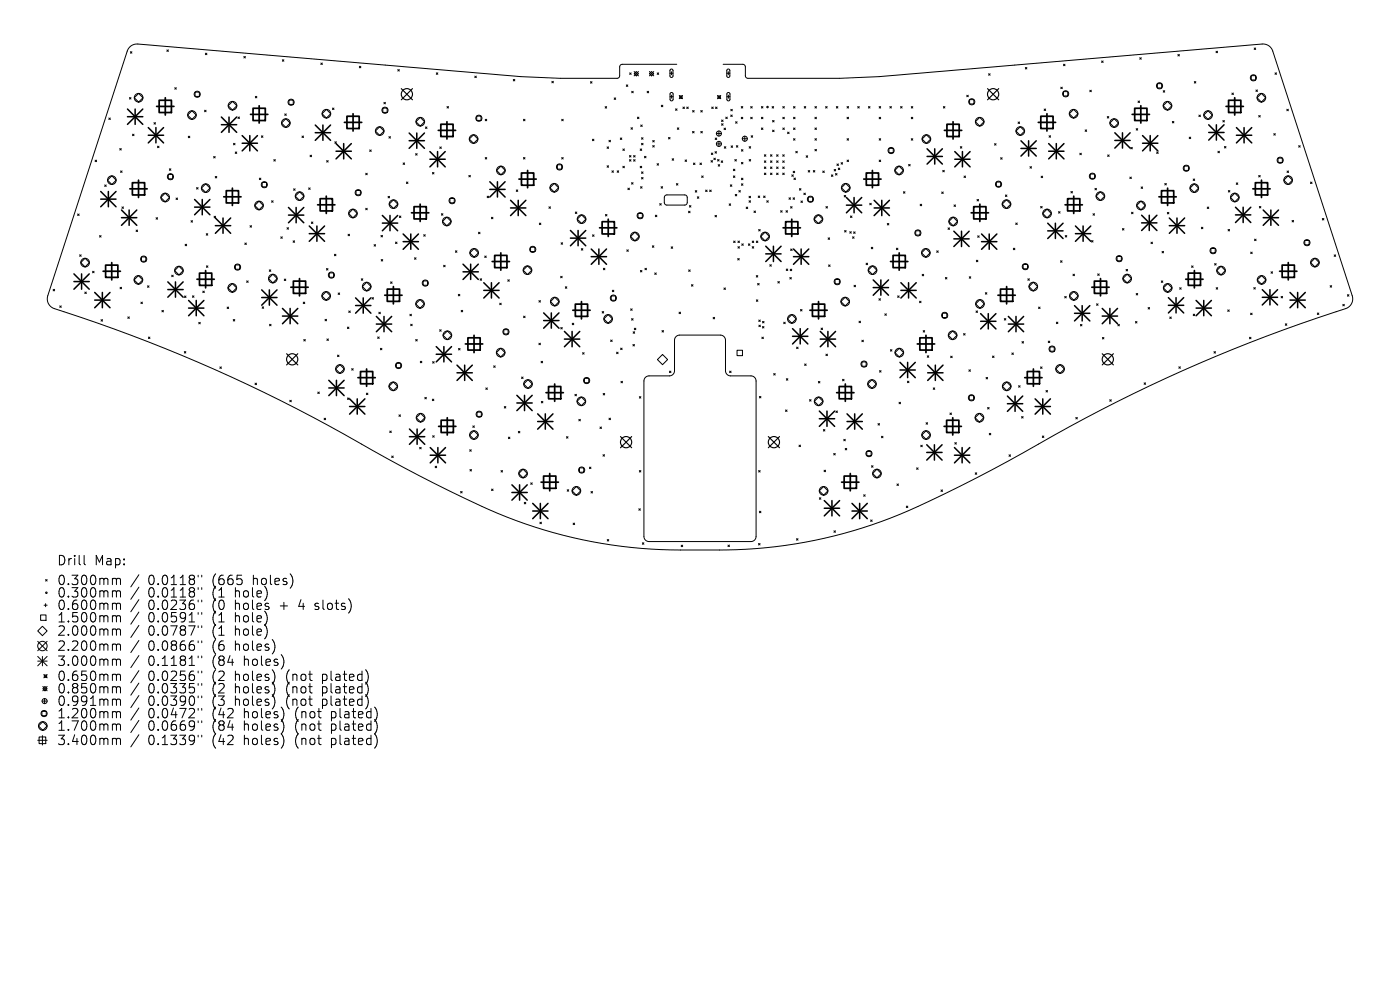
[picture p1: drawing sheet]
<svg xmlns="http://www.w3.org/2000/svg" width="297mm" height="210mm" viewBox="0 0 297 210" stroke-linecap="round" stroke-linejoin="round" font-family="sans-serif">
<defs><g id="words">
<g font-size="2.8">
<text x="12" y="120.2">Drill</text>
<text x="12" y="124.4">0.300mm</text>
<text x="20" y="120.2">Map:</text>
<text x="31.4" y="124.4">0.0118&quot;</text>
<text x="45.2" y="124.4">(665</text>
<text x="53.9" y="124.4">holes)</text>
<text x="12" y="127">0.300mm</text>
<text x="12" y="129.7">0.600mm</text>
<text x="31.4" y="127">0.0118&quot;</text>
<text x="31.4" y="129.7">0.0236&quot;</text>
<text x="45.2" y="127">(1</text>
<text x="45.2" y="129.7">(0</text>
<text x="50.1" y="127">hole)</text>
<text x="50.1" y="129.7">holes</text>
<text x="59.9" y="129.7">+</text>
<text x="64.1" y="129.7">4</text>
<text x="67.7" y="129.7">slots)</text>
<text x="12" y="132.3">1.500mm</text>
<text x="12" y="135.1">2.000mm</text>
<text x="31.4" y="132.3">0.0591&quot;</text>
<text x="31.4" y="135.1">0.0787&quot;</text>
<text x="45.2" y="132.3">(1</text>
<text x="45.2" y="135.1">(1</text>
<text x="50.1" y="132.3">hole)</text>
<text x="50.1" y="135.1">hole)</text>
<text x="12" y="138.3">2.200mm</text>
<text x="12" y="141.5">3.000mm</text>
<text x="31.4" y="138.3">0.0866&quot;</text>
<text x="31.4" y="141.5">0.1181&quot;</text>
<text x="45.2" y="138.3">(6</text>
<text x="45.2" y="141.5">(84</text>
<text x="50.1" y="138.3">holes)</text>
<text x="52" y="141.5">holes)</text>
<text x="12" y="144.7">0.650mm</text>
<text x="12" y="147.4">0.850mm</text>
<text x="31.4" y="144.7">0.0256&quot;</text>
<text x="31.4" y="147.4">0.0335&quot;</text>
<text x="45.2" y="144.7">(2</text>
<text x="45.2" y="147.4">(2</text>
<text x="50.1" y="144.7">holes)</text>
<text x="50.1" y="147.4">holes)</text>
<text x="61.2" y="144.7">(not</text>
<text x="61.2" y="147.4">(not</text>
<text x="69" y="144.7">plated)</text>
<text x="69" y="147.4">plated)</text>
<text x="12" y="150">0.991mm</text>
<text x="12" y="152.7">1.200mm</text>
<text x="12" y="155.3">1.700mm</text>
<text x="31.4" y="150">0.0390&quot;</text>
<text x="31.4" y="152.7">0.0472&quot;</text>
<text x="31.4" y="155.3">0.0669&quot;</text>
<text x="45.2" y="150">(3</text>
<text x="45.2" y="152.7">(42</text>
<text x="45.2" y="155.3">(84</text>
<text x="50.1" y="150">holes)</text>
<text x="52" y="152.7">holes)</text>
<text x="52" y="155.3">holes)</text>
<text x="61.2" y="150">(not</text>
<text x="63.1" y="152.7">(not</text>
<text x="63.1" y="155.3">(not</text>
<text x="69" y="150">plated)</text>
<text x="70.9" y="152.7">plated)</text>
<text x="70.9" y="155.3">plated)</text>
<text x="12" y="158.3">3.400mm</text>
<text x="31.4" y="158.3">0.1339&quot;</text>
<text x="45.2" y="158.3">(42</text>
<text x="52" y="158.3">holes)</text>
<text x="63.1" y="158.3">(not</text>
<text x="70.9" y="158.3">plated)</text>
</g>
</g></defs>
<g fill="none" stroke="#000" stroke-width=".21">
<path d="M27.7 11l.3 .3M28 11l-.3 .3M35.4 10.6l.3 .3M35.7 10.6l-.3 .3M37.1 18.6l.3 .3M37.4 18.6l-.3 .3M41.4 19.5h.9v1h-.9zM43.6 11.3l.3 .3M43.9 11.3l-.3 .3M51.7 12l.4 .3M52.1 12l-.4 .3M59.9 12.7l.3 .3"/>
<path d="M60.2 12.7l-.3 .3M68.1 13.4l.3 .3M68.4 13.4l-.3 .3M76.2 14.1l.4 .3M76.6 14.1l-.4 .3M84.4 14.8l.3 .3M84.7 14.8l-.3 .3M92.6 15.5l.3 .3M92.9 15.5l-.3 .3M100.7 16.1l.3 .4M101 16.1l-.3 .4M108.9 16.8l.3 .4"/>
<path d="M109.2 16.8l-.3 .4M117.1 17.2l.3 .4M117.4 17.2l-.3 .4M125.3 17.3l.3 .3M125.6 17.3l-.3 .3M132.9 18l.3 .3M133.2 18l-.3 .3M133.6 15.5l.3 .3M133.9 15.5l-.3 .3M134 19.4l.3 .3M134.3 19.4l-.3 .3M134.5 15.2l.9 .9"/>
<path d="M135 15.2l.4 .4-.4 .5-.5-.5zM135.4 15.2l-.9 .9M137.3 19.4l.3 .3M137.6 19.4l-.3 .3M137.8 15.2l.9 .9M138.2 15.2l.5 .4-.5 .5-.4-.5zM138.7 15.2l-.9 .9M139.4 15.5l.3 .3M139.7 15.5l-.3 .3M142.1 15.5h.7M142.5 15.2v.7M143.6 13.6h-11.7l-.4 .4-.1 2.2-.4 .4h-12.1l-8.4-.3-81.3-7a2.16 2.16 0 0 0-2.2 1.5l-16.9 51.9a2.16 2.16 0 0 0 1.4 2.8 342.4 342.4 0 0 1 70.8 31.9 214.5 214.5 0 0 0 29.1 13.7 100.6 100.6 0 0 0 33 5.6h8.2a102.7 102.7 0 0 0 47.9-12 423.6 423.6 0 0 0 26.5-14.2 345.6 345.6 0 0 1 59-25.3 2.16 2.16 0 0 0 .9-2.5l-16.9-51.9a2.16 2.16 0 0 0-2.2-1.5l-81.3 7-8.4 .3h-19.4l-.4-.2-.2-.3v-2l-.2-.4-4.5-.1"/>
<path d="M154.2 15.5h.6M154.5 15.2v.7M209.7 15.6l.3 .4M210 15.6l-.3 .4M217.5 14.3l.3 .3M217.8 14.3l-.3 .3M225 18.5l.4 .3M225.4 18.5l-.4 .3M225.6 19.4h.9v1h-.9zM225.6 13.6l.3 .3M225.9 13.6l-.3 .3M231.2 19.1l.3 .4"/>
<path d="M231.5 19.1l-.3 .4M233.7 12.9l.3 .4M234 12.9l-.3 .4M241.8 12.2l.3 .4M242.1 12.2l-.3 .4M245.5 17.7h.9v1h-.9zM246.8 19.2l.3 .4M247.1 19.2l-.3 .4M249.9 11.6l.3 .3M250.2 11.6l-.3 .3M253.4 17.3l.3 .3M253.7 17.3l-.3 .3"/>
<path d="M258 10.9l.3 .3M258.3 10.9l-.3 .3M261.3 19.7l.4 .4M261.7 19.7l-.4 .4M265.4 16h1v1h-1zM266.1 10.2l.3 .3M266.4 10.2l-.3 .3M266.4 19.1l.4 .3M266.8 19.1l-.4 .3M270.5 15.5l.3 .3M270.8 15.5l-.3 .3M20.2 34l.3 .3"/>
<path d="M20.5 34l-.3 .3M22.2 39.2l.3 .4M22.5 39.2l-.3 .4M23.1 25l.3 .4M23.4 25l-.3 .4M23.7 37.3l.9 .9-.9 .9-.9-.9zM25.4 31.5l.3 .3M25.6 36.3l.3 .3M25.7 31.5l-.3 .3M25.9 36.3l-.3 .3M27.5 20.7l.3 .3M27.8 20.7l-.3 .3"/>
<path d="M28.1 28.5l.3 .3M28.4 28.5l-.3 .3M28.5 20.7l.9-.9 .9 .9-.9 1zM32.7 26l.3 .3M33 26l-.3 .3M33.4 31l.3 .3M33.7 31l-.3 .3M35.7 37h.9v.9h-.9zM35.9 35.8l.4 .3M36.3 35.8l-.4 .3M39.8 24.4l.9-.9 .9 .9-.9 .9zM39.9 28.9l.4 .3"/>
<path d="M40.3 28.9l-.4 .3M41.7 39.8l.3 .3M42 39.8l-.3 .3M42.7 39.9l.9-.9 1 .9-1 .9zM43.4 23.4l.3 .3M43.7 23.4l-.3 .3M45.3 33.2l.4 .3M45.7 33.2l-.4 .3M45.7 37.4l.3 .3M46 37.4l-.3 .3M48.4 22.4l.9-.9 .9 .9-.9 .9zM49.5 30.4l.4 .3"/>
<path d="M49.9 30.4l-.4 .3M49.9 32.2l.3 .4M50.2 32.2l-.3 .4M50.5 24.8l.3 .3M50.8 24.8l-.3 .3M54.2 20.4l.3 .4M54.5 20.4l-.3 .4M55 37.8l.3 .3M55.3 37.8l-.3 .3M55.5 28.8l.3 .3M55.6 38.7h.9v.9h-.9zM55.8 28.8l-.3 .3"/>
<path d="M58.1 33.8l.3 .4M58.4 33.8l-.3 .4M59.7 26.1l.9-.9 1 .9-1 .9zM60.4 24.2l.3 .3M60.7 24.2l-.3 .3M61.3 21.2h.9v.9h-.9zM64.1 28.9l.3 .3M64.4 28.9l-.3 .3M65.5 39.9l.3 .3M65.8 32.9l.3 .3M65.8 39.9l-.3 .3M66.1 32.9l-.3 .3"/>
<path d="M68.3 24.1l.9-.9 1 .9-1 .9zM69.3 34.1l.3 .3M69.6 34.1l-.3 .3M70.5 22.9l.4 .3M70.9 22.9l-.4 .3M71 30.1l.4 .3M71.4 30.1l-.4 .3M77.6 36.8l.3 .3M77.9 36.8l-.3 .3M78.4 31.8l.4 .3M78.8 31.8l-.4 .3M79.6 27.8l1-.9 .9 .9-.9 .9z"/>
<path d="M81.2 22.9h.9v.9h-.9zM81.4 21.7l.4 .3M81.8 21.7l-.4 .3M82.5 29l.3 .3M82.8 29l-.3 .3M85.5 34.6l.3 .3M85.8 34.6l-.3 .3M86.2 38.6l.3 .3M86.5 38.6l-.3 .3M88.2 32.6l.3 .3M88.2 25.8l1-.9 .9 .9-.9 .9zM88.5 32.6l-.3 .3"/>
<path d="M90.3 26.9l.3 .4M90.6 26.9l-.3 .4M91.7 36.6l.4 .3M92.1 36.6l-.4 .3M93.3 31.2l.3 .3M93.6 31.2l-.3 .3M94.8 22.6l.4 .3M95.2 22.6l-.4 .3M99.5 37.2l.3 .3M99.6 29.5l.9-.9 .9 .9-.9 .9zM99.8 37.2l-.3 .3M101.1 24.6h.9v.9h-.9z"/>
<path d="M102.9 33.4l.4 .3M102.9 25.3l.4 .3M103.3 33.4l-.4 .3M103.3 25.3l-.4 .3M105.3 36.2l1-1 .9 1-.9 .9zM111 25.3l.4 .3M111 33.4l.4 .3M111.4 25.3l-.4 .3M111.4 33.4l-.4 .3M116.7 39.8l.9-.9 .9 .9-.9 .9zM118.2 35h1v.9h-1zM119.2 25.3l.3 .3"/>
<path d="M119.2 33.4l.3 .3M119.5 25.3l-.3 .3M119.5 33.4l-.3 .3M125.7 29.5l.3 .4M126 29.5l-.3 .4M128.4 22.6l.3 .3M128.7 22.6l-.3 .3M128.8 31.2l.3 .3M128.8 35.2l.3 .3M129.1 31.2l-.3 .3M129.1 35.2l-.3 .3M129.2 29.8l.3 .3"/>
<path d="M129.5 29.8l-.3 .3M129.8 36.2l.3 .4M130.1 36.2l-.3 .4M130.3 20.8l.3 .3M130.6 20.8l-.3 .3M130.9 36.2l.3 .4M131.2 36.2l-.3 .4M131.6 29.3l.3 .3M131.9 29.3l-.3 .3M132.1 35.3l.4 .3M132.1 31.6l.4 .3M132.5 35.3l-.4 .3"/>
<path d="M132.5 31.6l-.4 .3M133.2 39.9l.3 .3M133.5 39.9l-.3 .3M133.5 33l.4 .3M133.5 33.9l.4 .3M133.9 27.1l.3 .3M133.9 33.9l-.4 .3M133.9 33l-.4 .3M134 38.7l.3 .4M134.2 27.1l-.3 .3M134.3 38.7l-.3 .4M134.4 33.9l.3 .3"/>
<path d="M134.4 33l.3 .3M134.7 33l-.3 .3M134.7 33.9l-.3 .3M135.2 24.8l.3 .4M135.5 24.8l-.3 .4M135.8 35.3l.3 .3M135.8 31.6l.3 .3M135.9 39.6l.3 .3M135.9 26.5l.3 .3M136.1 36.5l.3 .3M136.1 37.6l.3 .4M136.1 29.2l.3 .3"/>
<path d="M136.1 30.4l.3 .3M136.1 31.6l-.3 .3M136.1 35.3l-.3 .3M136.2 39.6l-.3 .3M136.2 26.5l-.3 .3M136.4 36.5l-.3 .3M136.4 37.6l-.3 .4M136.4 29.2l-.3 .3M136.4 30.4l-.3 .3M136.7 33.2l.3 .3M137 33.2l-.3 .3M138.5 29.8l.3 .3"/>
<path d="M138.5 30.9l.3 .3M138.8 29.8l-.3 .3M138.8 30.9l-.3 .3M139.4 34.7l.3 .3M139.7 34.7l-.3 .3M140.2 39.6l.4 .3M140.3 22.3l.3 .3M140.6 39.6l-.4 .3M140.6 22.3l-.3 .3M141.8 29.1l.3 .4M142.1 20.5h.7M142.1 29.1l-.3 .4"/>
<path d="M142.5 20.2v.6M142.6 33.7l.3 .3M142.9 33.7l-.3 .3M143.3 23.1l.3 .3M143.5 38.9l.3 .4M143.6 23.1l-.3 .3M143.7 27.1l.3 .3M143.8 38.9l-.3 .4M144 27.1l-.3 .3M144.1 20.2l.7 .7M144.2 20.3h.5v.5h-.5zM144.8 20.2l-.7 .7"/>
<path d="M144.9 22.7l.3 .3M145.2 22.7l-.3 .3M145.3 33.9l.4 .3M145.7 33.9l-.4 .3M145.7 22.7l.3 .3M146 22.7l-.3 .3M146.9 27.9l.3 .3M146.9 23.4l.4 .4M147.1 34.6l.3 .3M147.2 27.9l-.3 .3M147.3 23.4l-.4 .4M147.4 34.6l-.3 .3"/>
<path d="M148.5 34.6l.3 .3M148.7 23.4l.3 .4M148.7 27.9l.3 .3M148.8 34.6l-.3 .3M148.9 37.3l.3 .3M149 23.4l-.3 .4M149 27.9l-.3 .3M149.2 37.3l-.3 .3M150.8 34.1l.4 .3M150.9 32.5l.3 .3M151 22.7l.3 .3M151.2 34.1l-.4 .3"/>
<path d="M151.2 32.5l-.3 .3M151.3 22.7l-.3 .3M151.4 33.6l.4 .3M151.7 32.2l.3 .3M151.7 29.3l.3 .3M151.8 33.6l-.4 .3M151.8 22.7l.3 .3M152 28.3h1M152 30.5h1M152 32.2l-.3 .3M152 29.3l-.3 .3M152.1 22.7l-.3 .3"/>
<path d="M152.2 20.2l.7 .7M152.2 33.8l.3 .4M152.3 20.3h.5v.5h-.5zM152.4 34.9l.3 .3M152.5 27.8v1.1M152.5 30v1.1M152.5 33.8l-.3 .4M152.7 34.9l-.3 .3M152.9 20.2l-.7 .7M153 34.1l.3 .4M153.1 25.5l.3 .3M153.1 26.2l.3 .4"/>
<path d="M153.3 34.1l-.3 .4M153.4 26.2l-.3 .4M153.4 25.5l-.3 .3M153.6 27.2l.3 .3M153.7 31.1l.3 .3M153.9 27.2l-.3 .3M154 24.8l.3 .4M154 31.1l-.3 .3M154.2 20.5h.7M154.3 24.8l-.3 .4M154.5 20.2v.6M154.9 39.2l.4 .3"/>
<path d="M155 24.4l.3 .3M155 23.2l.4 .3M155.1 30.9l.3 .4M155.3 39.2l-.4 .3M155.3 24.4l-.3 .3M155.4 23.2l-.4 .3M155.4 30.9l-.3 .4M155.6 35.9l.3 .3M155.6 37.3l.3 .3M155.9 33.8l.3 .4M155.9 35.9l-.3 .3M155.9 37.3l-.3 .3"/>
<path d="M156 25.8l.4 .3M156.2 30.9l.3 .3M156.2 33.8l-.3 .4M156.4 25.8l-.4 .3M156.5 30.9l-.3 .3M157.3 22.6l.3 .3M157.3 24.9l.3 .3M157.3 34.4l.3 .4M157.3 31.7l.3 .4M157.3 39l.3 .3M157.3 37.8l.3 .3M157.5 29.4h1"/>
<path d="M157.6 22.6l-.3 .3M157.6 24.9l-.3 .3M157.6 34.4l-.3 .4M157.6 31.7l-.3 .4M157.6 39l-.3 .3M157.6 37.8l-.3 .3M158 28.9v1.1M158.9 31.1l.4 .3M158.9 33.8l.4 .4M159.3 31.1l-.4 .3M159.3 33.8l-.4 .4M159.3 22.6l.3 .3"/>
<path d="M159.3 24.9l.3 .3M159.4 28.8l.3 .3M159.6 24.9l-.3 .3M159.6 22.6l-.3 .3M159.7 28.8l-.3 .3M161.5 27.1l.4 .4M161.5 24.9l.4 .3M161.5 22.6l.4 .3M161.9 22.6l-.4 .3M161.9 24.9l-.4 .3M161.9 27.1l-.4 .4M162.2 32.8l.3 .3"/>
<path d="M162.2 34.1l.3 .3M162.2 36.7l.3 .3M162.2 35.4l.3 .3M162.5 34.1l-.3 .3M162.5 32.8l-.3 .3M162.5 36.7l-.3 .3M162.5 35.4l-.3 .3M163.5 32.8l.3 .3M163.5 34.1l.3 .3M163.5 35.4l.3 .3M163.5 36.7l.3 .3M163.8 32.8l-.3 .3"/>
<path d="M163.8 35.4l-.3 .3M163.8 34.1l-.3 .3M163.8 36.7l-.3 .3M163.8 22.6l.3 .3M163.9 25.6l.3 .3M163.9 27.6l.3 .3M164.1 22.6l-.3 .3M164.2 25.6l-.3 .3M164.2 27.6l-.3 .3M164.7 34.1l.4 .3M164.7 32.8l.4 .3M164.7 35.4l.4 .3"/>
<path d="M164.7 36.7l.4 .3M165.1 36.7l-.4 .3M165.1 34.1l-.4 .3M165.1 32.8l-.4 .3M165.1 35.4l-.4 .3M166 35.4l.4 .3M166 34.1l.4 .3M166 36.7l.4 .3M166 32.8l.4 .3M166.1 27.1l.3 .4M166.1 24.9l.3 .3M166.1 22.6l.3 .3"/>
<path d="M166.4 35.4l-.4 .3M166.4 32.8l-.4 .3M166.4 34.1l-.4 .3M166.4 36.7l-.4 .3M166.4 27.1l-.3 .4M166.4 22.6l-.3 .3M166.4 24.9l-.3 .3M167.1 28l.3 .4M167.4 28l-.3 .4M168 37.1l.3 .3M168.3 36.3l.3 .3M168.3 37.1l-.3 .3"/>
<path d="M168.3 29.4l.4 .3M168.3 27.1l.4 .4M168.3 24.9l.4 .3M168.3 22.6l.4 .3M168.4 37.8l.4 .3M168.6 36.3l-.3 .3M168.7 24.9l-.4 .3M168.7 22.6l-.4 .3M168.7 27.1l-.4 .4M168.7 29.4l-.4 .3M168.8 37.8l-.4 .3M168.8 32.1l.3 .3"/>
<path d="M169.1 32.1l-.3 .3M170.6 22.6l.3 .3M170.9 22.6l-.3 .3M171 33l.3 .4M171.3 33l-.3 .4M171.5 36.2l.3 .3M171.8 36.2l-.3 .3M172.5 36.2l.4 .3M172.9 36.2l-.4 .3M172.9 31.7l.3 .3M172.9 29.4l.3 .3M172.9 24.9l.3 .3"/>
<path d="M172.9 22.6l.3 .3M172.9 27.1l.3 .4M173.2 31.7l-.3 .3M173.2 22.6l-.3 .3M173.2 24.9l-.3 .3M173.2 27.1l-.3 .4M173.2 29.4l-.3 .3M174.5 36.3l.4 .3M174.9 36.3l-.4 .3M175.2 22.6l.3 .3M175.5 22.6l-.3 .3M176.4 37.1l.3 .3"/>
<path d="M176.7 37.1l-.3 .3M177 35.9l.3 .4M177.2 36.8l.4 .3M177.3 35.9l-.3 .4M177.4 22.6l.3 .3M177.6 34.8l.3 .3M177.6 36.8l-.4 .3M177.7 22.6l-.3 .3M177.8 35.7l.4 .3M177.9 34.8l-.3 .3M178.2 35.7l-.4 .3M178.4 34.5l.4 .3"/>
<path d="M178.5 39.8l.9-.9 .9 .9-.9 .9zM178.8 34.5l-.4 .3M179.7 29.4l.3 .3M179.7 34l.3 .3M179.7 24.9l.3 .3M179.7 22.6l.3 .3M180 24.9l-.3 .3M180 22.6l-.3 .3M180 29.4l-.3 .3M180 34l-.3 .3M182 22.6l.3 .3M182.3 22.6l-.3 .3"/>
<path d="M184.2 22.6l.4 .3M184.6 22.6l-.4 .3M186.5 34l.3 .3M186.5 24.9l.3 .3M186.5 22.6l.3 .3M186.5 29.4l.3 .3M186.8 24.9l-.3 .3M186.8 22.6l-.3 .3M186.8 29.4l-.3 .3M186.8 34l-.3 .3M188.6 31.5h.9v.9h-.9zM188.8 22.6l.3 .3"/>
<path d="M189.1 22.6l-.3 .3M189.8 36.2l.9-1 1 1-1 .9zM191.1 22.6l.3 .3M191.4 22.6l-.3 .3M192.8 34.9l.3 .3M193.1 34.9l-.3 .3M193.3 29.4l.3 .3M193.3 24.9l.3 .3M193.3 22.6l.3 .3M193.6 22.6l-.3 .3M193.6 24.9l-.3 .3M193.6 29.4l-.3 .3"/>
<path d="M195.6 29.5l.9-.9 .9 .9-.9 .9zM200 36.1l.3 .4M200.1 22.6l.4 .3M200.3 36.1l-.3 .4M200.5 22.6l-.4 .3M203.7 31.1l.4 .3M204.1 31.1l-.4 .3M204.5 37.3l.3 .4M204.8 37.3l-.3 .4M205.1 20.2l.3 .3M205.4 20.2l-.3 .3M205.7 21.1h.9v1h-.9z"/>
<path d="M207.8 24.9l1 .9-1 .9-.9-.9zM211 30.5l.3 .3M211.3 30.5l-.3 .3M211.4 38.6h.9v.9h-.9zM212.3 33.5l.3 .3M212.6 33.5l-.3 .3M216 25.9l.3 .3M216.3 25.9l-.3 .3M216.4 26.9l1 .9-1 .9-.9-.9zM218.5 35.4l.3 .3M218.8 35.4l-.3 .3M220.9 37.4l.3 .3"/>
<path d="M221.2 37.4l-.3 .3M221.5 23.1l.3 .4M221.8 23.1l-.3 .4M222.6 28.8l.3 .3M222.9 28.8l-.3 .3M226.8 24.1l1-.9 .9 .9-.9 .9zM229.1 32.5l.3 .3M229.4 32.5l-.3 .3M230.2 27.5l.3 .4M230.5 27.5l-.3 .4M231.3 36.9h.9v.9h-.9zM232.3 40l.3 .3"/>
<path d="M232.6 40l-.3 .3M234.9 24.7l.3 .3M235 32.9l.3 .3M235.2 24.7l-.3 .3M235.3 32.9l-.3 .3M235.4 26.1l1-.9 .9 .9-.9 .9zM239.7 37.6l.3 .3M239.9 31.3l.3 .3M240 37.6l-.3 .3M240.2 31.3l-.3 .3M241 27.3l.4 .3M241.4 27.3l-.4 .3"/>
<path d="M241.4 21.4l.3 .4M241.7 21.4l-.3 .4M242.1 39.7l.3 .3M242.4 39.7l-.3 .3M245.4 32.2l.3 .4M245.7 32.2l-.3 .4M246.8 22.4l.9-.9 .9 .9-.9 .9zM247.1 38.9l.3 .3M247.4 38.9l-.3 .3M248.7 25.8l.3 .3M249 25.8l-.3 .3M251.2 35.2h.9v.9h-.9z"/>
<path d="M252.3 29.1l.3 .3M252.4 39.9l1-.9 .9 .9-.9 .9zM252.6 29.1l-.3 .3M253.1 38l.3 .3M253.4 38l-.3 .3M254.3 24.4l.4 .3M254.7 24.4l-.4 .3M255.4 24.4l.9-.9 .9 .9-.9 .9zM258.4 32.1l.3 .3M258.7 32.1l-.3 .3M259.4 25.6l.3 .3M259.7 25.6l-.3 .3"/>
<path d="M259.8 31.1l.3 .3M260.1 31.1l-.3 .3M262.3 38.8l.3 .3M262.6 38.8l-.3 .3M266.7 20.7l.9-.9 .9 .9-.9 1zM267 37.2l.3 .3M267 24.5l.4 .3M267.3 37.2l-.3 .3M267.4 24.5l-.4 .3M270.2 28.3l.4 .4M270.6 28.3l-.4 .4M271.1 33.5h.9v1h-.9z"/>
<path d="M272.4 38.2l.9-.9 .9 .9-.9 .9zM273 23.2l.3 .3M273 36.3l.4 .3M273.3 23.2l-.3 .3M273.4 36.3l-.4 .3M275.5 30.9l.3 .3M275.8 30.9l-.3 .3M278 38.6l.3 .3M278.3 38.6l-.3 .3M16.5 45.4l.3 .3M16.8 45.4l-.3 .3M16.9 54l.3 .4"/>
<path d="M17.1 55.7l.9-.9 1 .9-1 .9zM17.2 54l-.3 .4M19.6 57.5l.4 .4M20 57.5l-.4 .4M21.1 50l.3 .3M21.4 50l-.3 .3M25.9 43.9l.3 .3M26.2 43.9l-.3 .3M28.4 59.4l1-.9 .9 .9-.9 .9zM28.9 48.8l.3 .3M29.2 48.8l-.3 .3M30 54.5h.9v.9h-.9z"/>
<path d="M33.1 46.2l.3 .3M33.4 46.2l-.3 .3M34.1 41.9l.9-.9 1 .9-1 .9zM36.4 58.4l.3 .3M36.7 58.4l-.3 .3M37 57.4l1-.9 .9 .9-.9 .9zM37.3 42l.4 .3M37.7 42l-.4 .3M39.3 51.8l.3 .3M39.6 51.8l-.3 .3M40.5 46.8l.3 .3M40.8 46.8l-.3 .3"/>
<path d="M43.8 49.6l.3 .3M43.8 56.4l.3 .3M44.1 49.6l-.3 .3M44.1 56.4l-.3 .3M45.4 45.9l.3 .3M45.7 45.9l-.3 .3M49.9 56.2h1v.9h-1zM51.9 51.5l.4 .4M52.3 51.5l-.4 .4M52.3 59.6l.4 .3M52.7 59.6l-.4 .3M53 47.9l.4 .3"/>
<path d="M53.4 47.9l-.4 .3M54 43.6l1-.9 .9 .9-.9 .9zM57 59.1l.9-.9 .9 .9-.9 .9zM57.1 57.2l.3 .4M57.4 57.2l-.3 .4M57.6 42.6l.3 .3M57.9 42.6l-.3 .3M59.6 50.2l.3 .4M59.9 50.2l-.3 .4M60.3 59.2l.3 .3M60.6 59.2l-.3 .3M60.9 48.3l.3 .3"/>
<path d="M61.2 48.3l-.3 .3M62.2 51.1l.3 .3M62.3 40l.3 .4M62.5 51.1l-.3 .3M62.6 40l-.3 .4M62.6 41.6l1-.9 .9 .9-.9 .9zM66.1 47.1l.3 .3M66.4 47.1l-.3 .3M69.3 57l.3 .3M69.6 57l-.3 .3M69.9 57.9h.9v.9h-.9zM70.9 53.9l.4 .4"/>
<path d="M71.3 53.9l-.4 .4M73.8 49.7l.4 .3M74 45.3l.9-.9 .9 .9-.9 .9zM74.2 49.7l-.4 .3M75.5 40.4h.9v.9h-.9zM76.6 59.1l.4 .4M77 59.1l-.4 .4M77.6 44.2l.3 .3M77.9 44.2l-.3 .3M79.4 51.9l.3 .3M79.7 51.9l-.3 .3M80.8 49.9l.3 .4"/>
<path d="M80.9 55.1l.3 .3M81.1 49.9l-.3 .4M81.2 55.1l-.3 .3M82.3 41.7l.3 .3M82.6 43.3l.9-.9 .9 .9-.9 .9zM82.6 41.7l-.3 .3M82.9 59.8l.3 .3M83.2 59.8l-.3 .3M83.9 51.3l.3 .4M84.2 51.3l-.3 .4M84.7 45.8l.3 .3M85 45.8l-.3 .3"/>
<path d="M87.9 54.7l.4 .3M88.3 54.7l-.4 .3M89.8 59.6h.9v.9h-.9zM89.9 49.8l.3 .3M90.2 49.8l-.3 .3M93.6 45.3l.4 .4M93.9 47l.9-.9 .9 .9-.9 .9zM94 45.3l-.4 .4M94.1 56.3l.3 .3M94.4 56.3l-.3 .3M95.4 42.1h1v.9h-1zM96.6 53.2l.3 .3"/>
<path d="M96.9 53.2l-.3 .3M99.7 53.6l.9-.9 .9 .9-.9 1zM101.5 49.3l.3 .3M101.8 49.3l-.3 .3M101.9 59.1l.3 .4M102.2 59.1l-.3 .4M102.8 54.3l.4 .3M103.2 54.3l-.4 .3M103.3 41.6l.4 .3M103.7 41.6l-.4 .3M104.3 46.1l.3 .3M104.6 46.1l-.3 .3"/>
<path d="M107.7 59.3l.3 .4M108 59.3l-.3 .4M109.5 40.3l.3 .3M109.8 40.3l-.3 .3M111 57.3l.9-.9 .9 .9-.9 .9zM112.6 52.4h.9v1h-.9zM114.4 47.3l.3 .3M114.7 47.3l-.3 .3M116.5 43.9l.3 .3M116.8 43.9l-.3 .3M118.9 58.6l.4 .3M119 51.5l.4 .3"/>
<path d="M119.3 58.6l-.4 .3M119.4 51.5l-.4 .3M122.1 45l.3 .3M122.4 45l-.3 .3M122.5 46.5l.9-.9 .9 .9-.9 .9zM123.3 52.7l.3 .4M123.6 52.7l-.3 .4M125.7 49.8l.3 .3M126 49.8l-.3 .3M128 56.9l.3 .3M128.3 56.9l-.3 .3M128.4 45.5l.4 .3"/>
<path d="M128.8 45.5l-.4 .3M133 53l.3 .3M133.3 53l-.3 .3M133.8 50.2l.9-1 .9 1-.9 .9zM135.3 45.3h1v.9h-1zM135.9 57.4l.3 .3M136.2 57.4l-.3 .3M136.8 56.9l.3 .3M137.1 56.9l-.3 .3M138.4 52.1l.3 .4M138.7 52.1l-.3 .4M138.9 57.9l.3 .3"/>
<path d="M139 45.6l.3 .4M139.2 57.9l-.3 .3M139.3 45.6l-.3 .4M140 43.2l.3 .3M140.3 43.2l-.3 .3M141.1 41.5l.4-.2 3.9 .1 .4 .4v1.3l-.5 .4h-4l-.4-.5v-1.1zM142.4 52.4l.3 .3M142.7 52.4l-.3 .3M146.1 44.8l.3 .3M146.1 57.3l.3 .3M146.3 43.6l.3 .3M146.4 44.8l-.3 .3"/>
<path d="M146.4 57.3l-.3 .3M146.6 43.6l-.3 .3M147.5 40.4l.3 .4M147.8 40.4l-.3 .4M147.9 41.7l.4 .4M148.3 41.7l-.4 .4M149.7 40.3l.3 .3M150 40.3l-.3 .3M150.6 40.3l.3 .3M150.9 40.3l-.3 .3M151.7 45.7l.3 .3M152 45.7l-.3 .3"/>
<path d="M154.7 43.2l.3 .4M155 43.2l-.3 .4M155.6 51.1l.4 .4M156 51.1l-.4 .4M156 41.2l.3 .4M156.3 41.2l-.3 .4M156.5 54.8l.3 .4M156.5 52.3l.4 .3M156.5 51.1l.4 .4M156.7 40.4l.4 .3M156.8 54.8l-.3 .4M156.9 52.3l-.4 .3"/>
<path d="M156.9 51.1l-.4 .4M157.1 40.4l-.4 .3M157.4 51.7l.3 .4M157.7 51.7l-.3 .4M158.3 43.9l.3 .4M158.6 43.9l-.3 .4M158.8 51.7l.3 .4M158.9 42.6l.3 .3M158.9 41.6l.3 .4M159.1 51.7l-.3 .4M159.2 42.6l-.3 .3M159.2 41.6l-.3 .4"/>
<path d="M159.6 52.3l.3 .3M159.6 51.1l.3 .4M159.9 52.3l-.3 .3M159.9 51.1l-.3 .4M160 44.8l.3 .3M160.3 44.8l-.3 .3M160.4 58.5l.4 .3M160.5 51.1l.3 .4M160.8 58.5l-.4 .3M160.8 51.1l-.3 .4M160.9 41.6l.3 .3M160.9 48.7l.4 .3"/>
<path d="M161.2 41.6l-.3 .3M161.3 48.7l-.4 .3M161.4 50.2l.9-1 .9 1-.9 .9zM162 41.6l.3 .3M162.3 41.6l-.3 .3M162.7 42.6l.3 .3M163 42.6l-.3 .3M163.3 56.1l.3 .4M163.6 56.1l-.3 .4M165 59.7l.3 .3M165.3 59.7l-.3 .3M165.6 44.7l.3 .3"/>
<path d="M165.9 44.7l-.3 .3M166.7 44.7l.4 .3M166.8 57.1l.3 .3M167.1 44.7l-.4 .3M167.1 57.1l-.3 .3M167.4 42l.3 .3M167.6 58.9l.3 .3M167.6 57.1l.4 .3M167.7 42l-.3 .3M167.7 43.8l.3 .4M167.7 52.8l.4 .3M167.9 58.9l-.3 .3"/>
<path d="M168 57.1l-.4 .3M168 43.8l-.3 .4M168.1 52.8l-.4 .3M168.2 42l.4 .3M168.6 42l-.4 .3M169.6 40l.3 .3M169.9 42.6l.3 .4M169.9 40l-.3 .3M170.2 42.6l-.3 .4M170.5 41l.4 .3M170.9 41l-.4 .3M171.5 41.8h.9v.9h-.9z"/>
<path d="M172.7 46.5l.9-.9 .9 .9-.9 .9zM175.2 43.8l.3 .3M175.5 43.8l-.3 .3M175.7 50.5l.3 .3M175.8 56.2l.3 .3M176 50.5l-.3 .3M176.1 56.2l-.3 .3M177.2 59.3h.9v.9h-.9zM179.1 41.5l.3 .3M179.2 48.9l.3 .3M179.4 41.5l-.3 .3M179.5 48.9l-.3 .3"/>
<path d="M180.3 49.1l.3 .4M180.4 45.8l.3 .3M180.6 49.1l-.3 .4M180.7 45.8l-.3 .3M180.9 50.2l.3 .4M181.1 49.2l.3 .3M181.2 50.2l-.3 .4M181.4 49.2l-.3 .3M183.7 55.8l.4 .4M184.1 55.8l-.4 .4M184.2 57.3l.9-.9 .9 .9-.9 .9zM184.5 43.1l.3 .3"/>
<path d="M184.8 52.5l.4 .3M184.8 43.1l-.3 .3M185.2 52.5l-.4 .3M188.2 47.4l.4 .3M188.6 47.4l-.4 .3M190.2 52.6l.3 .4M190.5 52.6l-.3 .4M191.7 40.7l.3 .3M192 40.7l-.3 .3M194.3 49h.9v.9h-.9zM195.2 43.3l.3 .3M195.5 53.6l.9-.9 .9 .9-.9 1z"/>
<path d="M195.5 43.3l-.3 .3M195.6 58.2l.4 .3M196 58.2l-.4 .3M198.7 53.2l.3 .3M199 53.2l-.3 .3M199.8 40.7l.3 .3M200.1 40.7l-.3 .3M200.6 58.9l.3 .3M200.9 58.9l-.3 .3M201.1 48.3l.3 .4M201.4 48.3l-.3 .4M202.2 46.1l.9 .9-.9 .9-.9-.9z"/>
<path d="M202.4 43.5l.3 .3M202.7 43.5l-.3 .3M205.6 58.7l.3 .3M205.9 58.7l-.3 .3M207.1 55.2l.4 .3M207.3 42.3l.3 .3M207.4 50l.3 .3M207.5 55.2l-.4 .3M207.6 42.3l-.3 .3M207.7 50l-.3 .3M213.3 41.4l.3 .3M213.5 42.4l.9 .9-.9 .9-.9-.9z"/>
<path d="M213.6 41.4l-.3 .3M215 52.7l.3 .3M215.3 52.7l-.3 .3M215.5 47.3l.3 .3M215.8 47.3l-.3 .3M217.1 56.1h.9v.9h-.9zM218.1 59.1l.3 .4M218.4 59.1l-.3 .4M220.8 43.8l.3 .3M221.1 43.8l-.3 .3M221.2 45.3l.9-.9 .9 .9-.9 .9zM224.6 44.9l.3 .3"/>
<path d="M224.9 44.9l-.3 .3M225 55.3l.3 .3M225.3 55.3l-.3 .3M226 50l.3 .3M226.3 50l-.3 .3M227.2 40.6l.3 .3M227.5 40.6l-.3 .3M227.6 58.2l.4 .3M228 58.2l-.4 .3M231.6 51l.3 .4M231.9 45.3l.3 .4M231.9 51l-.3 .4"/>
<path d="M232.2 45.3l-.3 .4M232.5 41.6l.9-.9 1 .9-1 .9zM232.9 58.1l.3 .3M233.2 58.1l-.3 .3M237 54.4h.9v.9h-.9zM238.1 48.5l.3 .3M238.2 59.1l.9-.9 .9 .9-.9 .9zM238.4 48.5l-.3 .3M238.9 57.1l.3 .4M239.2 57.1l-.3 .4M240 45l.4 .3M240.4 45l-.4 .3"/>
<path d="M241.1 43.6l.9-.9 1 .9-1 .9zM244.2 51.4l.3 .3M244.5 51.4l-.3 .3M246.4 59.6l.3 .3M246.5 53.3l.3 .3M246.7 59.6l-.3 .3M246.8 53.3l-.3 .3M247.6 45.1l.4 .3M248 45.1l-.4 .3M252.8 56.4l.3 .3M253.1 56.4l-.3 .3M254.9 48.2l.3 .3"/>
<path d="M255.2 48.2l-.3 .3M256.1 43.9l.3 .3M256.4 43.9l-.3 .3M256.9 52.7h.9v.9h-.9zM257.7 55.9l.3 .3M258 55.9l-.3 .3M258.1 57.4l.9-.9 1 .9-1 .9zM260.5 48.7l.3 .3M260.6 40.4l.3 .3M260.8 48.7l-.3 .3M260.9 40.4l-.3 .3M261 41.9l1-.9 .9 .9-.9 .9z"/>
<path d="M265.3 53.5l.4 .3M265.7 53.5l-.4 .3M266.1 50.7l.4 .4M266.5 50.7l-.4 .4M266.7 59.4l.9-.9 1 .9-1 .9zM267.2 43.8l.3 .3M267.5 43.8l-.3 .3M269.6 57.6l.4 .4M270 57.6l-.4 .4M274.1 46.8l.3 .3M274.4 46.8l-.3 .3M276.8 51h.9v.9h-.9z"/>
<path d="M278 55.7l1-.9 .9 .9-.9 .9zM280.5 46.3l.3 .4M280.8 46.3l-.3 .4M283 54.1l.4 .3M283.4 54.1l-.4 .3M11.3 61.4l.3 .3M11.6 61.4l-.3 .3M12.7 64.9l.3 .3M13 64.9l-.3 .3M18 61.9l.3 .4M18.3 61.9l-.3 .4M21.4 67.8l.4 .3"/>
<path d="M21.8 67.8l-.4 .3M25.5 60.9l.3 .4M25.8 60.9l-.3 .4M27.1 67.2l.3 .3M27.4 67.2l-.3 .3M29.9 64.1l.3 .3M30.2 64.1l-.3 .3M31.3 60.6l.3 .4M31.5 71.5l.3 .3M31.6 60.6l-.3 .4M31.8 71.5l-.3 .3M34.3 65.8l.4 .4"/>
<path d="M34.7 65.8l-.4 .4M39.1 74.6l.3 .3M39.1 62.8l.4 .3M39.4 74.6l-.3 .3M39.5 62.8l-.4 .3M40.8 62.7l.4 .4M41.2 62.7l-.4 .4M42.2 68.4l.3 .3M42.5 68.4l-.3 .3M43 61.7l.3 .4M43.3 61.7l-.3 .4M46.6 77.8l.4 .4"/>
<path d="M47 77.8l-.4 .4M48.2 65.1l.3 .4M48.4 61.1l.9-.9 .9 .9-.9 .9zM48.5 65.1l-.3 .4M49.5 67.8l.3 .3M49.8 67.8l-.3 .3M55.6 65.1l.3 .3M55.9 65.1l-.3 .3M57.2 68.8l.3 .3M57.5 68.8l-.3 .3M64.3 64.1l.4 .3M64.4 72l.4 .3"/>
<path d="M64.7 64.1l-.4 .3M64.8 72l-.4 .3M69 67.7l.3 .4M69.2 61.9l.9 .9-.9 .9-.9-.9zM69.3 67.7l-.3 .4M69.3 71.9l.4 .3M69.7 71.9l-.4 .3M71.6 75.3l.3 .4M71.7 62.1l.4 .4M71.9 75.3l-.3 .4M72.1 62.1l-.4 .4M72.1 77.4l.9 .9-.9 .9-.9-.9z"/>
<path d="M73.7 69.4l.3 .3M74 66l.3 .3M74 69.4l-.3 .3M74.3 66l-.3 .3M74.6 78.2l.3 .3M74.9 78.2l-.3 .3M76.9 60.8l.9-.9 .9 .9-.9 .9zM78.9 63.1l.3 .4M79.2 63.1l-.3 .4M80.1 71.5l.3 .3M80.4 66.2l.3 .4M80.4 71.5l-.3 .3"/>
<path d="M80.7 66.2l-.3 .4M80.7 73.9l.3 .3M81 73.9l-.3 .3M84.1 77.1h.9v.9h-.9zM87 66.7l.3 .3M87.1 68.8l.3 .3M87.3 66.7l-.3 .3M87.4 68.8l-.3 .3M88.2 72l.3 .3M88.5 72l-.3 .3M89.1 63.5l.9 1-.9 .9-.9-.9zM89.2 76.6l.3 .4"/>
<path d="M89.5 76.6l-.3 .4M91.8 76.7l.3 .3M92.1 76.7l-.3 .3M93.3 69.9l.3 .4M93.6 69.9l-.3 .4M94 71.1l.9-.9 .9 .9-.9 .9zM97.2 62.4l.4 .4M97.3 73.9l.3 .3M97.6 62.4l-.4 .4M97.6 73.9l-.3 .3M97.8 65.8l.4 .4M98.2 65.8l-.4 .4"/>
<path d="M104.7 77.6l.4 .3M105.1 77.6l-.4 .3M105.3 74.8l.9-.9 .9 .9-.9 .9zM106 64.3l.3 .3M106.3 64.3l-.3 .3M106.9 69.9h.9v.9h-.9zM110.6 80l.4 .3M111 80l-.4 .3M111.1 67.1l.3 .3M111.4 67.1l-.3 .3M114.3 72.8l.4 .3M114.3 63.8l.4 .3"/>
<path d="M114.7 72.8l-.4 .3M114.7 63.8l-.4 .3M114.8 76.6l.3 .4M115.1 76.6l-.3 .4M117.7 63.1l.9 .9-.9 .9-.9-.9zM119 69.5l.3 .3M119.3 69.5l-.3 .3M119.9 60.8l.4 .4M120.3 60.8l-.4 .4M121.4 68.6l.3 .3M121.7 68.6l-.3 .3M123.6 74.8l.3 .3"/>
<path d="M123.9 74.8l-.3 .3M127.7 66.1l.4 .3M128.1 66.1l-.4 .3M128.1 67.7l.9-1 .9 1-.9 .9zM129.5 72.1l.4 .3M129.7 62.8h.9v.9h-.9zM129.9 72.1l-.4 .3M129.9 61.6l.3 .3M130.2 61.6l-.3 .3M130.8 74.7l.3 .3M131.1 74.7l-.3 .3M131.7 73.8l.3 .4"/>
<path d="M132 73.8l-.3 .4M133.8 65.5l.3 .3M134 67.6l.3 .3M134.1 65.5l-.3 .3M134.3 73.1l.3 .3M134.3 67.6l-.3 .3M134.3 70.4l.3 .3M134.6 69.6l.3 .3M134.6 73.1l-.3 .3M134.6 70.4l-.3 .3M134.9 69.6l-.3 .3M140.4 70.1l.4 .3"/>
<path d="M140.8 70.1l-.4 .3M142 78.7l.3 .3M142.3 78.7l-.3 .3M143.4 71.4l.8-.3h8.6a1.08 1.08 0 0 1 1.1 1.1v6.5a1.08 1.08 0 0 0 1.1 1h4.3a1.08 1.08 0 0 1 1.1 1.1v33a1.08 1.08 0 0 1-1.1 1.1h-21.6a1.08 1.08 0 0 1-1.1-1.1v-33a1.08 1.08 0 0 1 1.1-1.1h4.3a1.08 1.08 0 0 0 1.1-1v-6.5zM144.1 66.2l.3 .3M144.4 66.2l-.3 .3M146.7 60.4l.3 .3M147 60.4l-.3 .3M151.3 67.3l.3 .3M151.6 67.3l-.3 .3M153.6 61.1l.3 .3M153.9 61.1l-.3 .3"/>
<path d="M154.8 78.7l.3 .3M155.1 78.7l-.3 .3M156.4 74.3h1.1v1.1h-1.1zM160.5 63.6l.3 .3M160.7 60.1l.4 .3M160.8 63.6l-.3 .3M161 67.9l.3 .3M161 69l.3 .3M161.1 60.1l-.4 .3M161.3 67.9l-.3 .3M161.3 69l-.3 .3M161.6 71.5l.4 .3"/>
<path d="M161.7 69.3l.4 .3M161.8 68.2l.3 .3M162 71.5l-.4 .3M162.1 69.3l-.4 .3M162.1 68.2l-.3 .3M164.1 79.2l.4 .4M164.5 79.2l-.4 .4M166.3 68.3l.3 .4M166.6 68.3l-.3 .4M167.1 67.7l.9-1 .9 1-.9 .9zM169 73.6l.3 .4M169.3 73.6l-.3 .4"/>
<path d="M169.8 65.7l.3 .3M170.1 65.7l-.3 .3M170.7 77.2l.3 .3M171 77.2l-.3 .3M174.2 69.6l.3 .3M174.5 69.6l-.3 .3M175.2 75.1l.3 .3M175.5 75.1l-.3 .3M179.3 63.1l.9 .9-.9 .9-.9-.9zM181.2 60.5l.3 .3M181.5 60.5l-.3 .3M182.2 68.1l.4 .4"/>
<path d="M182.6 68.1l-.4 .4M182.8 76.8h1v.9h-1zM182.8 72.2l.4 .3M183.2 72.2l-.4 .3M186.5 63.4l.3 .3M186.6 78.6l.3 .3M186.8 63.4l-.3 .3M186.9 78.6l-.3 .3M187.7 66.6l.3 .3M188 66.6l-.3 .3M188.9 74.2l.3 .3M189.2 74.2l-.3 .3"/>
<path d="M189.9 74.8l.9-.9 .9 .9-.9 .9zM190.4 62.8l.4 .3M190.8 62.8l-.4 .3M195.1 63.9l.3 .3M195.4 63.9l-.3 .3M195.8 70.1l.4 .4M196.2 70.1l-.4 .4M196.7 75.5l.3 .3M197 75.5l-.3 .3M199.9 66.4h1v1h-1zM201.2 71.1l.9-.9 .9 .9-.9 .9zM201.7 75.6l.3 .3"/>
<path d="M202 75.6l-.3 .3M204.4 70.8l.3 .3M204.7 70.8l-.3 .3M205.5 78.4l.4 .4M205.9 78.4l-.4 .4M207.1 66l.3 .3M207.4 66l-.3 .3M207.9 63.5l.9 1-.9 .9-.9-.9zM209 62.1l.4 .3M209.4 62.1l-.4 .3M210.6 75.5l.3 .3M210.9 75.5l-.3 .3"/>
<path d="M213.1 67.6l.3 .3M213.4 67.6l-.3 .3M214.7 74.9l.3 .3M215 74.9l-.3 .3M216.8 72.5l.3 .3M217.1 72.5l-.3 .3M218.3 60.8l.9-.9 .9 .9-.9 .9zM220.3 65.1l.3 .4M220.6 65.1l-.3 .4M220.7 77.8l.4 .4M221.1 77.8l-.4 .4M222.4 72.4l.3 .3"/>
<path d="M222.7 72.4l-.3 .3M222.7 73.6h1v.9h-1zM224.1 68.3l.3 .4M224.4 68.3l-.3 .4M224.9 77.4l.9 .9-.9 .9-.9-.9zM225.9 62.9l.3 .3M226.2 62.9l-.3 .3M226.9 62.8l.9-.9 .9 .9-.9 .9zM229.2 68.8l.3 .3M229.5 68.8l-.3 .3M232.6 64.4l.4 .4M233 64.4l-.4 .4"/>
<path d="M233.9 71.6l.3 .3M234.2 71.6l-.3 .3M237.2 68.8l.3 .3M237.5 68.8l-.3 .3M240.9 68.2l.3 .3M241 62.2l.4 .4M241.2 68.2l-.3 .3M241.4 62.2l-.4 .4M243.6 65.2l.3 .4M243.9 65.2l-.3 .4M246.8 61.1l.9-.9 .9 .9-.9 .9zM248.2 67.2l.3 .4"/>
<path d="M248.5 67.2l-.3 .4M250.1 77.8l.3 .3M250.3 61l.3 .4M250.4 77.8l-.3 .3M250.6 61l-.3 .4M253.1 66.6l.4 .4M253.5 66.6l-.4 .4M257.5 74.6l.4 .3M257.9 74.6l-.4 .3M258 61l.3 .3M258.3 61l-.3 .3M260.5 65.7l.3 .4"/>
<path d="M260.8 65.7l-.3 .4M265.1 71.5l.3 .4M265.3 66.4l.3 .4M265.4 71.5l-.3 .4M265.6 66.4l-.3 .4M266 61l.3 .3M266.3 61l-.3 .3M271.8 62.9l.3 .3M272.1 62.9l-.3 .3M272.7 68.7l.3 .3M273 68.7l-.3 .3M279.5 66.4l.3 .3"/>
<path d="M279.8 66.4l-.3 .3M282.2 60.6l.3 .3M282.5 60.6l-.3 .3M284.9 64.6l.3 .3M285.2 64.6l-.3 .3M285.8 62.5l.4 .3M286.2 62.5l-.4 .3M54.1 81.3l.3 .3M54.4 81.3l-.3 .3M61.5 84.9l.3 .3M61.8 84.9l-.3 .3M67.4 83.2l.3 .3"/>
<path d="M67.7 83.2l-.3 .3M68.8 88.7l.3 .3M69.1 88.7l-.3 .3M73.7 84.4l.3 .3M74 84.4l-.3 .3M77.7 83.4l.3 .3M78 83.4l-.3 .3M82.5 81.9l.9-.9 .9 .9-.9 1zM82.7 91.4l.3 .4M83 91.4l-.3 .4M83.1 96.7l.3 .4M83.4 96.7l-.3 .4"/>
<path d="M84.6 88l.4 .3M85 88l-.4 .3M88.3 88.6l.9-.9 .9 .9-.9 .9zM89 94.9l.4 .3M89.4 94.9l-.4 .3M90.1 84.3l.3 .3M90.4 84.3l-.3 .3M91.7 84.7l.3 .3M91.8 92.4l.3 .3M92 84.7l-.3 .3M92.1 92.4l-.3 .3M92.3 98.9l.3 .3"/>
<path d="M92.6 98.9l-.3 .3M99.6 92.3l.9-.9 1 .9-1 .9zM99.6 95.4l.4 .3M99.7 99.6l.3 .3M100 95.4l-.4 .3M100 99.6l-.3 .3M100.3 90.3l.3 .4M100.6 90.3l-.3 .4M101.2 87.4h.9v.9h-.9zM103.1 82.3l.3 .3M103.4 82.3l-.3 .3M106.3 99.8l.3 .3"/>
<path d="M106.6 99.8l-.3 .3M107 86.2l.3 .4M107.3 86.2l-.3 .4M107.9 92.7l.3 .4M108.2 92.7l-.3 .4M110 91.5l.3 .3M110.3 91.5l-.3 .3M111 99.5l.9 .9-.9 1-1-1zM112 80.5l.9 1-.9 .9-.9-.9zM114.8 85.1l.4 .4M115.2 85.1l-.4 .4M120.2 92.6l.3 .3"/>
<path d="M120.5 92.6l-.3 .3M122 83.6l.3 .4M122.3 83.6l-.3 .4M122.8 89l.3 .3M122.9 99.3h1v.9h-1zM123.1 89l-.3 .3M123.3 84.2l.9 .9-.9 1-.9-1zM124 80.3h.9v.9h-.9zM125 99.1l.4 .3M125.4 99.1l-.4 .3M127.3 90.6l.3 .3M127.6 90.6l-.3 .3"/>
<path d="M127.9 96.4l.3 .4M128 83.5l.3 .3M128.2 96.4l-.3 .4M128.3 83.5l-.3 .3M129.2 88.7l.3 .3M129.5 88.7l-.3 .3M131.7 80.9l.4 .3M132.1 80.9l-.4 .3M135.6 84.1l.4 .4M135.6 99.8l.4 .3M136 84.1l-.4 .4M136 99.8l-.4 .3"/>
<path d="M160.9 99.8l.4 .3M161.1 84.1l.3 .3M161.3 99.8l-.4 .3M161.4 84.1l-.3 .3M166.6 87l.4 .3M166.8 80.3l.3 .4M167 87l-.4 .3M167.1 80.3l-.3 .4M169.5 94.4l.3 .3M169.8 94.4l-.3 .3M171.7 84.8l.4 .3M172.1 84.8l-.4 .3"/>
<path d="M173.6 80.9l.3 .3M173.7 84.2l.9 .9-.9 1-.9-1zM173.9 80.9l-.3 .3M174.7 91.1l.3 .3M174.8 99.7l.3 .4M175 91.1l-.3 .3M175.1 99.7l-.3 .4M176.9 96.2l.3 .3M177.2 96.2l-.3 .3M177.3 87.2l.4 .3M177.7 87.2l-.4 .3M178.7 80.5l.4 .3"/>
<path d="M179 93.2l.3 .3M179.1 80.5l-.4 .3M179.3 95.1l.3 .3M179.3 93.2l-.3 .3M179.6 95.1l-.3 .3M183.9 95.8h.9v.9h-.9zM184.1 81.5l.9-1 .9 1-.9 .9zM184.9 98.8l.3 .3M185.2 98.8l-.3 .3M186 99.5l1 .9-1 1-.9-1zM186.3 89.9l.3 .3M186.6 89.9l-.3 .3"/>
<path d="M187 92.5l.3 .4M187.3 92.5l-.3 .4M190.7 85.3l.3 .4M191 85.3l-.3 .4M192.5 80.9l.3 .3M192.8 80.9l-.3 .3M194.5 99.2l.3 .4M194.8 99.2l-.3 .4M195.3 94.4l.4 .4M195.5 92.3l1-.9 .9 .9-.9 .9zM195.7 94.4l-.4 .4M196.5 89.7l.3 .3"/>
<path d="M196.8 89.7l-.3 .3M198 82.3l.3 .3M198.3 82.3l-.3 .3M201.5 87.6l.3 .3M201.8 87.6l-.3 .3M202.6 93.9l.3 .3M202.9 93.9l-.3 .3M205.6 83.9h.9v.9h-.9zM206.9 88.6l.9-.9 .9 .9-.9 .9zM209.2 80.1l.3 .3M209.5 86.4l.3 .4M209.5 80.1l-.3 .3"/>
<path d="M209.8 86.4l-.3 .4M209.9 91.9l.3 .3M210.2 91.9l-.3 .3M212.7 81.9l.9-.9 .9 .9-.9 1zM214.1 96.5l.3 .3M214.4 96.5l-.3 .3M216.1 81.8l.3 .3M216.4 81.8l-.3 .3M216.7 88.4l.4 .3M217.1 88.4l-.4 .3M221.1 92.5l.3 .3M221.4 92.5l-.3 .3"/>
<path d="M221.9 82.8l.3 .4M222.2 82.8l-.3 .4M228.2 88.6l.4 .3M228.6 88.6l-.4 .3M235.4 84.8l.3 .3M235.7 84.8l-.3 .3M242.7 81.2l.3 .3M243 81.2l-.3 .3M17.8 117.8v1.7l.3 .3M97.7 104.2l.3 .4M98 104.2l-.3 .4M104.3 103.7l.3 .4"/>
<path d="M104.6 103.7l-.3 .4M111.2 106.6l.3 .3M111.5 106.6l-.3 .3M112.6 102.4l.3 .4M112.9 102.4l-.3 .4M114.5 110.8l.4 .3M114.9 110.8l-.4 .3M120.3 103.9l.4 .3M120.7 103.9l-.4 .3M121.4 104.1l.9-.9 .9 .9-.9 .9zM121.6 111l.3 .3M121.9 111l-.3 .3"/>
<path d="M125.4 104.3l.3 .3M125.7 104.3l-.3 .3M128.8 114.4l.3 .4M129.1 114.4l-.3 .4M135.5 107.9l.3 .3M135.8 107.9l-.3 .3M136.3 115.1l.3 .4M136.6 115.1l-.3 .4M144.5 115.6l.3 .4M144.8 115.6l-.3 .4M154.4 115.6l.4 .3M154.8 115.6l-.4 .3"/>
<path d="M160.9 115.3l.3 .3M161.1 108.4l.3 .4M161.2 115.3l-.3 .3M161.4 108.4l-.3 .4M169 114.3l.3 .3M169.3 114.3l-.3 .3M173.8 104.1l.9-.9 .9 .9-.9 .9zM173.8 105.6l.3 .3M174.1 105.6l-.3 .3M176.9 112.6l.3 .3M177.2 112.6l-.3 .3M183.2 105l.3 .3"/>
<path d="M183.5 105l-.3 .3M184.7 110.3l.3 .3M185 110.3l-.3 .3M190.3 102.7l.3 .3M190.6 102.7l-.3 .3M192.3 107.4l.3 .3M192.6 107.4l-.3 .3M199.6 103.9l.4 .4M200 103.9l-.4 .4M206.9 100.3l.3 .3M207.2 100.3l-.3 .3M8 133.8l1-1 1 1-1 1z"/>
<path d="M8 136l2 2M8 139.2l2 2M8.6 130.4h1.2v1.2h-1.2zM9 139.2v2M9.4 128.4h.6M9.7 122.9l.3 .4M9.7 128.1v.6M10 122.9l-.3 .4M10 136l-2 2M10 139.2l-2 2M24.1 122.7h.3l.3 .3M24.1 125.3l.5 .1 .1 .2"/>
<path d="M24.1 128h.3l.3 .2M24.1 130.6h.3l.3 .3M24.1 133.4h.3l.3 .3M24.1 136.6h.3l.3 .3M24.1 139.8h.3l.3 .3M24.7 123l.3-.3 .5 .1 .1 1.2M24.7 123v1M24.7 125.6v1.1M24.7 128.2v1.1M24.7 130.9v1M24.7 133.7v1.1M24.7 136.9v1.1"/>
<path d="M24.7 125.6l.3-.3 .5 .1 .1 1.3M24.7 128.2l.3-.2 .5 .1 .1 1.2M24.7 130.9l.3-.3 .5 .1 .1 1.2M24.7 133.7l.3-.3 .5 .1 .1 1.3M24.7 136.9l.3-.3 .5 .1 .1 1.3M29.5 121.9l-1.7 2.6M29.5 124.6l-1.7 2.5M29.5 127.2l-1.7 2.6M29.5 129.8l-1.7 2.6M29.5 132.7l-1.7 2.5M29.5 135.9l-1.7 2.5M29.5 139.1l-1.7 2.5"/>
<path d="M42 122v.4M42 124.7v.3M42 127.3v.4M42 129.9v.4M42 132.8v.3M42 136v.3M42 139.2v.3M42.8 122v.4M42.8 124.7v.3M42.8 127.3v.4M42.8 129.9v.4M42.8 132.8v.3"/>
<path d="M42.8 136v.3M42.8 139.2v.3M66.8 129.2l.2 .1M66.9 128.1v.4M8 140.2h2M8 157h2M8.3 156.3h1.4v1.4h-1.4zM8.9 150.9h.9v.9h-.9zM8.9 148.7h1.1M9 156v2M9.1 146.1l.4-.5 .5 .5-.5 .4zM9.1 153.1l.9 .9-.9 .9-.9-.9z"/>
<path d="M9.1 145.6l.9 .9M9.3 143.1l.7 .7M9.4 143.2h.5v.5h-.5zM9.5 148.2v1.1M10 145.6l-.9 .9M10 143.1l-.7 .7M24.1 143h.3l.3 .3M24.1 145.7h.3l.3 .2M24.1 148.3h.3l.3 .3M24.1 150.9h.3l.3 .3M24.1 153.6h.3l.3 .3M24.1 156.6h.3l.3 .3"/>
<path d="M24.7 140.1v1.1M24.7 143.3v1.1M24.7 145.9v1.1M24.7 148.6v1M24.7 151.2v1.1M24.7 153.9v1M24.7 156.9v1.1M24.7 140.1l.3-.3 .5 .1 .1 1.3M24.7 143.3l.3-.3 .5 .1 .1 1.3M24.7 145.9l.3-.2 .5 .1 .1 1.2M24.7 148.6l.3-.3 .5 .1 .1 1.2M24.7 151.2l.3-.3 .5 .1 .1 1.3"/>
<path d="M24.7 153.9l.3-.3 .5 .1 .1 1.2M24.7 156.9l.3-.3 .5 .1 .1 1.3M29.5 142.3l-1.7 2.5M29.5 144.9l-1.7 2.6M29.5 147.5l-1.7 2.6M29.5 150.2l-1.7 2.6M29.5 152.8l-1.7 2.6M29.5 155.9l-1.7 2.5M42 142.4v.3M42 145v.4M42 147.6v.4M42 150.3v.4"/>
<path d="M42 152.9v.4M42 156v.3M42.8 142.4v.3M42.8 145v.4M42.8 147.6v.4M42.8 150.3v.4M42.8 152.9v.4M42.8 156v.3"/>
<circle cx="41.8" cy="20" r=".65"/>
<circle cx="226.1" cy="19.9" r=".65"/>
<circle cx="246" cy="18.2" r=".65"/>
<circle cx="265.9" cy="16.5" r=".65"/>
<circle cx="23.7" cy="38.2" r=".92"/>
<circle cx="29.4" cy="20.7" r=".92"/>
<circle cx="36.2" cy="37.5" r=".65"/>
<circle cx="40.7" cy="24.4" r=".92"/>
<circle cx="43.6" cy="39.9" r=".92"/>
<circle cx="49.3" cy="22.4" r=".92"/>
<circle cx="56.1" cy="39.2" r=".65"/>
<circle cx="60.6" cy="26.1" r=".92"/>
<circle cx="61.8" cy="21.7" r=".65"/>
<circle cx="69.2" cy="24.1" r=".92"/>
<circle cx="80.6" cy="27.8" r=".92"/>
<circle cx="81.7" cy="23.4" r=".65"/>
<circle cx="89.2" cy="25.8" r=".92"/>
<circle cx="100.5" cy="29.5" r=".92"/>
<circle cx="101.6" cy="25.1" r=".65"/>
<circle cx="106.3" cy="36.2" r=".92"/>
<circle cx="117.6" cy="39.8" r=".92"/>
<circle cx="118.7" cy="35.4" r=".65"/>
<circle cx="152.5" cy="30.5" r=".54"/>
<circle cx="152.5" cy="28.3" r=".54"/>
<circle cx="158" cy="29.4" r=".54"/>
<circle cx="162.8" cy="22.7" r=".16"/>
<circle cx="179.4" cy="39.8" r=".92"/>
<circle cx="189" cy="31.9" r=".65"/>
<circle cx="190.7" cy="36.2" r=".92"/>
<circle cx="196.5" cy="29.5" r=".92"/>
<circle cx="206.2" cy="21.6" r=".65"/>
<circle cx="207.8" cy="25.8" r=".92"/>
<circle cx="211.8" cy="39.1" r=".65"/>
<circle cx="216.4" cy="27.8" r=".92"/>
<circle cx="227.8" cy="24.1" r=".92"/>
<circle cx="231.7" cy="37.4" r=".65"/>
<circle cx="236.4" cy="26.1" r=".92"/>
<circle cx="247.7" cy="22.4" r=".92"/>
<circle cx="251.7" cy="35.7" r=".65"/>
<circle cx="253.4" cy="39.9" r=".92"/>
<circle cx="256.3" cy="24.4" r=".92"/>
<circle cx="267.6" cy="20.7" r=".92"/>
<circle cx="271.6" cy="34" r=".65"/>
<circle cx="273.3" cy="38.2" r=".92"/>
<circle cx="18" cy="55.7" r=".92"/>
<circle cx="29.4" cy="59.4" r=".92"/>
<circle cx="30.5" cy="55" r=".65"/>
<circle cx="35" cy="41.9" r=".92"/>
<circle cx="38" cy="57.4" r=".92"/>
<circle cx="50.4" cy="56.7" r=".65"/>
<circle cx="55" cy="43.6" r=".92"/>
<circle cx="57.9" cy="59.1" r=".92"/>
<circle cx="63.6" cy="41.6" r=".92"/>
<circle cx="70.3" cy="58.4" r=".65"/>
<circle cx="74.9" cy="45.3" r=".92"/>
<circle cx="76" cy="40.9" r=".65"/>
<circle cx="83.5" cy="43.3" r=".92"/>
<circle cx="94.8" cy="47" r=".92"/>
<circle cx="95.9" cy="42.6" r=".65"/>
<circle cx="100.6" cy="53.6" r=".92"/>
<circle cx="111.9" cy="57.3" r=".92"/>
<circle cx="113" cy="52.9" r=".65"/>
<circle cx="123.4" cy="46.5" r=".92"/>
<circle cx="134.7" cy="50.2" r=".92"/>
<circle cx="135.8" cy="45.8" r=".65"/>
<circle cx="162.3" cy="50.2" r=".92"/>
<circle cx="171.9" cy="42.3" r=".65"/>
<circle cx="173.6" cy="46.5" r=".92"/>
<circle cx="177.6" cy="59.7" r=".65"/>
<circle cx="185.1" cy="57.3" r=".92"/>
<circle cx="194.7" cy="49.4" r=".65"/>
<circle cx="196.4" cy="53.6" r=".92"/>
<circle cx="202.2" cy="47" r=".92"/>
<circle cx="213.5" cy="43.3" r=".92"/>
<circle cx="217.5" cy="56.6" r=".65"/>
<circle cx="222.1" cy="45.3" r=".92"/>
<circle cx="233.4" cy="41.6" r=".92"/>
<circle cx="237.4" cy="54.9" r=".65"/>
<circle cx="239.1" cy="59.1" r=".92"/>
<circle cx="242" cy="43.6" r=".92"/>
<circle cx="257.3" cy="53.2" r=".65"/>
<circle cx="259" cy="57.4" r=".92"/>
<circle cx="262" cy="41.9" r=".92"/>
<circle cx="267.6" cy="59.4" r=".92"/>
<circle cx="277.3" cy="51.5" r=".65"/>
<circle cx="279" cy="55.7" r=".92"/>
<circle cx="49.3" cy="61.1" r=".92"/>
<circle cx="69.2" cy="62.8" r=".92"/>
<circle cx="72.1" cy="78.3" r=".92"/>
<circle cx="77.8" cy="60.8" r=".92"/>
<circle cx="84.5" cy="77.5" r=".65"/>
<circle cx="89.1" cy="64.5" r=".92"/>
<circle cx="90.2" cy="60.1" r=".65"/>
<circle cx="94.9" cy="71.1" r=".92"/>
<circle cx="106.2" cy="74.8" r=".92"/>
<circle cx="107.3" cy="70.4" r=".65"/>
<circle cx="117.7" cy="64" r=".92"/>
<circle cx="129" cy="67.6" r=".92"/>
<circle cx="130.1" cy="63.2" r=".65"/>
<circle cx="168" cy="67.6" r=".92"/>
<circle cx="179.3" cy="64" r=".92"/>
<circle cx="183.3" cy="77.2" r=".65"/>
<circle cx="190.8" cy="74.8" r=".92"/>
<circle cx="200.4" cy="66.9" r=".65"/>
<circle cx="202.1" cy="71.1" r=".92"/>
<circle cx="207.9" cy="64.5" r=".92"/>
<circle cx="219.2" cy="60.8" r=".92"/>
<circle cx="223.2" cy="74" r=".65"/>
<circle cx="224.9" cy="78.3" r=".92"/>
<circle cx="227.8" cy="62.8" r=".92"/>
<circle cx="247.7" cy="61.1" r=".92"/>
<circle cx="83.4" cy="81.9" r=".92"/>
<circle cx="89.2" cy="88.6" r=".92"/>
<circle cx="100.5" cy="92.3" r=".92"/>
<circle cx="101.7" cy="87.9" r=".65"/>
<circle cx="112" cy="81.5" r=".92"/>
<circle cx="123.3" cy="85.1" r=".92"/>
<circle cx="123.4" cy="99.7" r=".65"/>
<circle cx="124.4" cy="80.7" r=".65"/>
<circle cx="173.7" cy="85.1" r=".92"/>
<circle cx="184.3" cy="96.2" r=".65"/>
<circle cx="185" cy="81.5" r=".92"/>
<circle cx="196.5" cy="92.3" r=".92"/>
<circle cx="206.1" cy="84.4" r=".65"/>
<circle cx="207.8" cy="88.6" r=".92"/>
<circle cx="213.6" cy="81.9" r=".92"/>
<circle cx="111" cy="100.4" r=".92"/>
<circle cx="122.3" cy="104.1" r=".92"/>
<circle cx="174.7" cy="104.1" r=".92"/>
<circle cx="186" cy="100.4" r=".92"/>
<circle cx="9" cy="137" r="1"/>
<circle cx="9.8" cy="125.7" r=".16"/>
<circle cx="9.1" cy="154" r=".92"/>
<circle cx="9.4" cy="151.4" r=".65"/>
<circle cx="9.5" cy="148.7" r=".54"/>
</g>
<path d="M142.2 14.7h.3l.3 .2v1.3l-.3 .2-.4-.2zM142.2 19.7l.4-.1 .2 .3v1.2l-.3 .3-.3-.3zM154.3 14.7h.3l.2 .2v1.3l-.2 .2-.4-.2zM154.3 19.7l.3-.1 .2 .3v1.2l-.2 .3-.4-.3zM139.5 76.3l1.1-1.1 1 1.1-1 1.1z" fill="none" stroke="#000" stroke-width=".22"/>
<g fill="none" stroke="#000" stroke-width=".24">
<path d="M85.1 18.8l2.4 2.4M87.5 18.8l-2.4 2.4M209.5 18.8l2.4 2.4M211.9 18.8l-2.4 2.4M60.8 75l2.4 2.4M63.2 75l-2.4 2.4M233.8 75l2.4 2.4M236.2 75l-2.4 2.4M131.6 92.6l2.4 2.4M134 92.6l-2.4 2.4M163 92.6l2.4 2.4M165.4 92.6l-2.4 2.4"/>
<circle cx="86.3" cy="20" r="1.19"/>
<circle cx="210.7" cy="20" r="1.19"/>
<circle cx="62" cy="76.2" r="1.19"/>
<circle cx="235" cy="76.2" r="1.19"/>
<circle cx="132.8" cy="93.8" r="1.19"/>
<circle cx="164.2" cy="93.8" r="1.19"/>
</g>
<g fill="none" stroke="#000" stroke-width=".32">
<path d="M27 23.1l3.3 3.3M27 24.8h3.3M28.7 23.1v3.3M30.3 23.1l-3.3 3.3M31.5 27.1l3.2 3.2M31.5 28.7h3.2M33.1 27.1v3.2M34.7 27.1l-3.2 3.2M47 24.8l3.2 3.3M47 26.5h3.2M48.6 24.8v3.3M50.2 24.8l-3.2 3.3"/>
<path d="M51.4 28.8l3.2 3.2M51.4 30.4h3.2M53 28.8v3.2M54.6 28.8l-3.2 3.2M66.9 26.5l3.2 3.3M66.9 28.1h3.2M68.5 26.5v3.3M70.1 26.5l-3.2 3.3M71.3 30.5l3.2 3.2M71.3 32.1h3.2M72.9 30.5v3.2M74.5 30.5l-3.2 3.2"/>
<path d="M86.8 28.2l3.2 3.3M86.8 29.8h3.2M88.4 28.2v3.3M90 28.2l-3.2 3.3M91.2 32.2l3.2 3.2M91.2 33.8h3.2M92.8 32.2v3.2M94.4 32.2l-3.2 3.2M103.9 38.6l3.3 3.2M105.5 38.6v3.2M107.2 38.6l-3.3 3.2M196.7 31.6l3.2 3.2"/>
<path d="M196.7 33.2h3.2M198.3 31.6v3.2M199.9 31.6l-3.2 3.2M202.6 33.8h3.2M202.6 32.2l3.2 3.2M204.2 32.2v3.2M205.8 32.2l-3.2 3.2M216.6 29.9l3.2 3.2M216.6 31.5h3.2M218.2 29.9v3.2M219.8 29.9l-3.2 3.2M222.5 32.1h3.2"/>
<path d="M222.5 30.5l3.2 3.2M224.1 30.5v3.2M225.7 30.5l-3.2 3.2M236.5 28.2l3.3 3.2M236.5 29.8h3.3M238.1 28.2v3.2M239.8 28.2l-3.3 3.2M242.4 30.4h3.2M242.4 28.8l3.2 3.2M244 28.8v3.2M245.6 28.8l-3.2 3.2M256.4 26.5l3.3 3.2"/>
<path d="M256.4 28.1h3.3M258 26.5v3.2M259.7 26.5l-3.3 3.2M262.3 28.7h3.2M262.3 27.1l3.2 3.2M263.9 27.1v3.2M265.5 27.1l-3.2 3.2M15.7 58.1l3.2 3.2M15.7 59.7h3.2M17.3 58.1v3.2M18.9 58.1l-3.2 3.2M21.4 40.6l3.2 3.3"/>
<path d="M21.4 42.2h3.2M23 40.6v3.3M24.6 40.6l-3.2 3.3M25.8 44.6l3.2 3.2M25.8 46.2h3.2M27.4 44.6v3.2M29 44.6l-3.2 3.2M35.6 59.8l3.2 3.2M37.2 59.8v3.2M38.8 59.8l-3.2 3.2M41.3 42.3l3.2 3.3M41.3 43.9h3.2"/>
<path d="M42.9 42.3v3.3M44.5 42.3l-3.2 3.3M45.7 46.2l3.2 3.3M45.7 47.9h3.2M47.3 46.2v3.3M48.9 46.2l-3.2 3.3M61.2 44l3.2 3.3M61.2 45.6h3.2M62.8 44v3.3M64.4 44l-3.2 3.3M65.6 47.9l3.3 3.3M65.6 49.6h3.3"/>
<path d="M67.2 47.9v3.3M68.9 47.9l-3.3 3.3M81.1 45.7l3.3 3.3M81.1 47.3h3.3M82.7 45.7v3.3M84.4 45.7l-3.3 3.3M85.5 49.6l3.3 3.3M85.5 51.3h3.3M87.1 49.6v3.3M88.8 49.6l-3.3 3.3M98.2 56l3.3 3.3M98.2 57.7h3.3"/>
<path d="M99.8 56v3.3M101.5 56l-3.3 3.3M102.6 60l3.3 3.2M103.9 40.2h3.3M104.3 60v3.2M105.9 60l-3.3 3.2M108.3 42.5l3.3 3.2M108.3 44.1h3.3M109.9 42.5v3.2M111.6 42.5l-3.3 3.2M121 48.9l3.3 3.2M121 50.5h3.3"/>
<path d="M122.6 48.9v3.2M124.3 48.9l-3.3 3.2M125.4 52.8l3.3 3.3M125.4 54.4h3.3M127 52.8v3.3M128.7 52.8l-3.3 3.3M162.5 52.2l3.2 3.3M162.5 53.9h3.2M164.1 52.2v3.3M165.7 52.2l-3.2 3.3M168.3 54.4h3.3M168.3 52.8l3.3 3.3"/>
<path d="M170 52.8v3.3M171.6 52.8l-3.3 3.3M179.6 41.9l3.2 3.2M179.6 43.5h3.2M181.2 41.9v3.2M182.8 41.9l-3.2 3.2M185.2 59.4l3.3 3.2M185.4 44.1h3.3M185.4 42.5l3.3 3.2M186.9 59.4v3.2M187.1 42.5v3.2M188.5 59.4l-3.3 3.2"/>
<path d="M188.7 42.5l-3.3 3.2M191.1 60l3.3 3.2M192.7 60v3.2M194.4 60l-3.3 3.2M202.4 49l3.2 3.3M202.4 50.7h3.2M204 49v3.3M205.6 49l-3.2 3.3M208.2 51.3h3.3M208.2 49.6l3.3 3.3M209.9 49.6v3.3M211.5 49.6l-3.3 3.3"/>
<path d="M222.3 47.4l3.2 3.2M222.3 49h3.2M223.9 47.4v3.2M225.5 47.4l-3.2 3.2M228.1 49.6h3.3M228.1 47.9l3.3 3.3M229.8 47.9v3.3M231.4 47.9l-3.3 3.3M242.2 45.7l3.2 3.2M242.2 47.3h3.2M243.8 45.7v3.2M245.4 45.7l-3.2 3.2"/>
<path d="M248.1 47.9h3.2M248.1 46.2l3.2 3.3M249.7 46.2v3.3M251.3 46.2l-3.2 3.3M262.1 44l3.2 3.2M262.1 45.6h3.2M263.7 44v3.2M265.3 44l-3.2 3.2M268 46.2h3.2M268 44.6l3.2 3.2M269.6 44.6v3.2M271.2 44.6l-3.2 3.2"/>
<path d="M20.1 62l3.2 3.3M20.1 63.7h3.2M21.7 62v3.3M23.3 62l-3.2 3.3M35.6 61.4h3.2M40 63.7l3.3 3.3M40 65.4h3.3M41.6 63.7v3.3M43.3 63.7l-3.3 3.3M55.5 61.5l3.3 3.2M55.5 63.1h3.3M57.1 61.5v3.2"/>
<path d="M58.8 61.5l-3.3 3.2M59.9 65.4l3.3 3.3M59.9 67.1h3.3M61.5 65.4v3.3M63.2 65.4l-3.3 3.3M75.4 63.2l3.3 3.2M75.4 64.8h3.3M77.1 63.2v3.2M78.7 63.2l-3.3 3.2M79.8 67.1l3.3 3.3M79.8 68.7h3.3M81.5 67.1v3.3"/>
<path d="M83.1 67.1l-3.3 3.3M92.5 73.5l3.3 3.3M92.5 75.1h3.3M94.2 73.5v3.3M95.8 73.5l-3.3 3.3M97 77.5l3.2 3.2M97 79.1h3.2M98.6 77.5v3.2M100.2 77.5l-3.2 3.2M102.6 61.6h3.3M115.3 66.4l3.3 3.2M115.3 68h3.3"/>
<path d="M117 66.4v3.2M118.6 66.4l-3.3 3.2M119.7 70.3l3.3 3.3M119.7 71.9h3.3M121.4 70.3v3.3M123 70.3l-3.3 3.3M168.1 69.7l3.3 3.3M168.1 71.3h3.3M169.8 69.7v3.3M171.4 69.7l-3.3 3.3M174 71.9h3.3M174 70.3l3.3 3.3"/>
<path d="M175.6 70.3v3.3M177.3 70.3l-3.3 3.3M185.2 61h3.3M190.9 76.9l3.3 3.2M190.9 78.5h3.3M191.1 61.6h3.3M192.5 76.9v3.2M194.2 76.9l-3.3 3.2M196.8 79.1h3.2M196.8 77.5l3.2 3.2M198.4 77.5v3.2M200 77.5l-3.2 3.2"/>
<path d="M208 66.5l3.3 3.3M208 68.2h3.3M209.7 66.5v3.3M211.3 66.5l-3.3 3.3M213.9 68.7h3.3M213.9 67.1l3.3 3.3M215.5 67.1v3.3M217.2 67.1l-3.3 3.3M228 64.8l3.2 3.3M228 66.5h3.2M229.6 64.8v3.3M231.2 64.8l-3.2 3.3"/>
<path d="M233.8 67.1h3.3M233.8 65.4l3.3 3.3M235.5 65.4v3.3M237.1 65.4l-3.3 3.3M247.9 63.1l3.2 3.3M247.9 64.8h3.2M249.5 63.1v3.3M251.1 63.1l-3.2 3.3M253.7 65.4h3.3M253.7 63.7l3.3 3.3M255.4 63.7v3.3M257 63.7l-3.3 3.3"/>
<path d="M267.8 61.4l3.2 3.3M267.8 63.1h3.2M269.4 61.4v3.3M271 61.4l-3.2 3.3M273.7 63.7h3.2M273.7 62l3.2 3.3M275.3 62v3.3M276.9 62l-3.2 3.3M69.8 80.7l3.2 3.2M69.8 82.3h3.2M71.4 80.7v3.2M73 80.7l-3.2 3.2"/>
<path d="M74.2 84.6l3.2 3.3M74.2 86.2h3.2M75.8 84.6v3.3M77.4 84.6l-3.2 3.3M86.9 91l3.2 3.3M86.9 92.6h3.2M88.5 91v3.3M90.1 91l-3.2 3.3M91.3 94.9l3.2 3.3M91.3 96.6h3.2M92.9 94.9v3.3M94.5 94.9l-3.2 3.3"/>
<path d="M109.7 83.9l3.2 3.2M109.7 85.5h3.2M111.3 83.9v3.2M112.9 83.9l-3.2 3.2M114.1 87.8l3.2 3.2M114.1 89.4h3.2M115.7 87.8v3.2M117.3 87.8l-3.2 3.2M173.8 87.2l3.3 3.2M173.8 88.8h3.3M175.4 87.2v3.2M177.1 87.2l-3.3 3.2"/>
<path d="M179.7 89.4h3.2M179.7 87.8l3.2 3.2M181.3 87.8v3.2M182.9 87.8l-3.2 3.2M196.6 94.4l3.3 3.2M196.6 96h3.3M198.2 94.4v3.2M199.9 94.4l-3.3 3.2M202.5 96.6h3.2M202.5 94.9l3.2 3.3M204.1 94.9v3.3M205.7 94.9l-3.2 3.3"/>
<path d="M213.7 84l3.3 3.3M213.7 85.6h3.3M215.3 84v3.3M217 84l-3.3 3.3M219.6 86.2h3.2M219.6 84.6l3.2 3.3M221.2 84.6v3.3M222.8 84.6l-3.2 3.3M108.6 102.8l3.2 3.3M108.6 104.5h3.2M110.2 102.8v3.3M111.8 102.8l-3.2 3.3"/>
<path d="M113 106.8l3.3 3.2M113 108.4h3.3M114.6 106.8v3.2M116.3 106.8l-3.3 3.2M174.9 106.2l3.2 3.2M174.9 107.8h3.2M176.5 106.2v3.2M178.1 106.2l-3.2 3.2M180.7 108.4h3.3M180.7 106.8l3.3 3.2M182.4 106.8v3.2M184 106.8l-3.3 3.2"/>
</g>
<g fill="none" stroke="#000" stroke-width=".37">
<path d="M28.1 38.8h2.6v2.6h-2.6zM29.4 38.2v3.7M33.2 22.6h3.7M33.8 21.3h2.6v2.6h-2.6zM35.1 20.7v3.7M49.3 39.9v3.7M53.1 24.3h3.7M53.7 23h2.6v2.6h-2.6zM55 22.4v3.7M73.1 26h3.6M73.6 24.7h2.6v2.6h-2.6zM74.9 24.1v3.7"/>
<path d="M93 27.7h3.7M93.5 26.4h2.6v2.6h-2.6zM94.8 25.8v3.7M110.1 38h3.7M110.6 36.7h2.6v2.6h-2.6zM111.9 36.2v3.6M183.2 38h3.7M183.8 36.7h2.6v2.6h-2.6zM185.1 36.2v3.6M200.3 27.7h3.7M200.9 26.4h2.6v2.6h-2.6zM202.2 25.8v3.7"/>
<path d="M220.3 26h3.6M220.8 24.7h2.6v2.6h-2.6zM222.1 24.1v3.7M240.2 24.3h3.7M240.7 23h2.6v2.6h-2.6zM242 22.4v3.7M247.7 39.9v3.7M260.1 22.6h3.7M260.6 21.3h2.6v2.6h-2.6zM261.9 20.7v3.7M266.3 38.8h2.6v2.6h-2.6zM267.6 38.2v3.7"/>
<path d="M21.9 57.5h3.6M22.4 56.2h2.6v2.6h-2.6zM23.7 55.7v3.7M27.5 40.1h3.7M41.8 59.2h3.7M42.3 57.9h2.6v2.6h-2.6zM43.6 57.4v3.7M47.5 41.8h3.6M48 40.5h2.6v2.6h-2.6zM62.2 59.6h2.6v2.6h-2.6zM63.5 59.1v3.7M67.4 43.4h3.7"/>
<path d="M67.9 42.1h2.6v2.6h-2.6zM69.2 41.6v3.7M87.3 45.1h3.7M87.8 43.8h2.6v2.6h-2.6zM89.1 43.3v3.7M104.4 55.5h3.7M104.9 54.2h2.6v2.6h-2.6zM106.2 53.6v3.7M127.2 48.3h3.7M127.7 47h2.6v2.6h-2.6zM129 46.5v3.7M166.1 48.3h3.7"/>
<path d="M166.7 47h2.6v2.6h-2.6zM168 46.5v3.7M188.9 55.5h3.7M189.5 54.2h2.6v2.6h-2.6zM190.8 53.6v3.7M206 45.1h3.7M206.6 43.8h2.6v2.6h-2.6zM207.9 43.3v3.7M225.9 43.4h3.7M226.5 42.1h2.6v2.6h-2.6zM227.8 41.6v3.7M232.2 59.6h2.6v2.6h-2.6z"/>
<path d="M233.5 59.1v3.7M245.9 41.8h3.6M246.4 40.5h2.6v2.6h-2.6zM251.5 59.2h3.7M252.1 57.9h2.6v2.6h-2.6zM253.4 57.4v3.7M265.8 40.1h3.7M271.5 57.5h3.6M272 56.2h2.6v2.6h-2.6zM273.3 55.7v3.7M61.7 60.9h3.7M76.5 78.8h2.6v2.6h-2.6z"/>
<path d="M77.8 78.3v3.6M81.6 62.6h3.7M82.2 61.3h2.6v2.6h-2.6zM83.5 60.8v3.7M98.7 73h3.7M99.3 71.7h2.6v2.6h-2.6zM100.6 71.1v3.7M121.5 65.8h3.7M122.1 64.5h2.6v2.6h-2.6zM123.4 64v3.7M171.8 65.8h3.7M172.3 64.5h2.6v2.6h-2.6z"/>
<path d="M173.6 64v3.7M194.6 73h3.7M195.1 71.7h2.6v2.6h-2.6zM196.4 71.1v3.7M211.7 62.6h3.7M212.2 61.3h2.6v2.6h-2.6zM213.5 60.8v3.7M217.9 78.8h2.6v2.6h-2.6zM219.2 78.3v3.6M231.6 60.9h3.7M75.9 80.1h3.7M93 90.4h3.7"/>
<path d="M93.6 89.1h2.6v2.6h-2.6zM94.9 88.6v3.7M115.8 83.3h3.7M116.4 82h2.6v2.6h-2.6zM117.7 81.5v3.6M177.5 83.3h3.7M178 82h2.6v2.6h-2.6zM179.3 81.5v3.6M200.3 90.4h3.7M200.8 89.1h2.6v2.6h-2.6zM202.1 88.6v3.7M217.4 80.1h3.7"/>
<path d="M114.8 102.3h3.7M115.3 101h2.6v2.6h-2.6zM116.6 100.4v3.7M178.5 102.3h3.7M179.1 101h2.6v2.6h-2.6zM180.4 100.4v3.7"/>
</g>
<use href="#words"/>
</svg>
